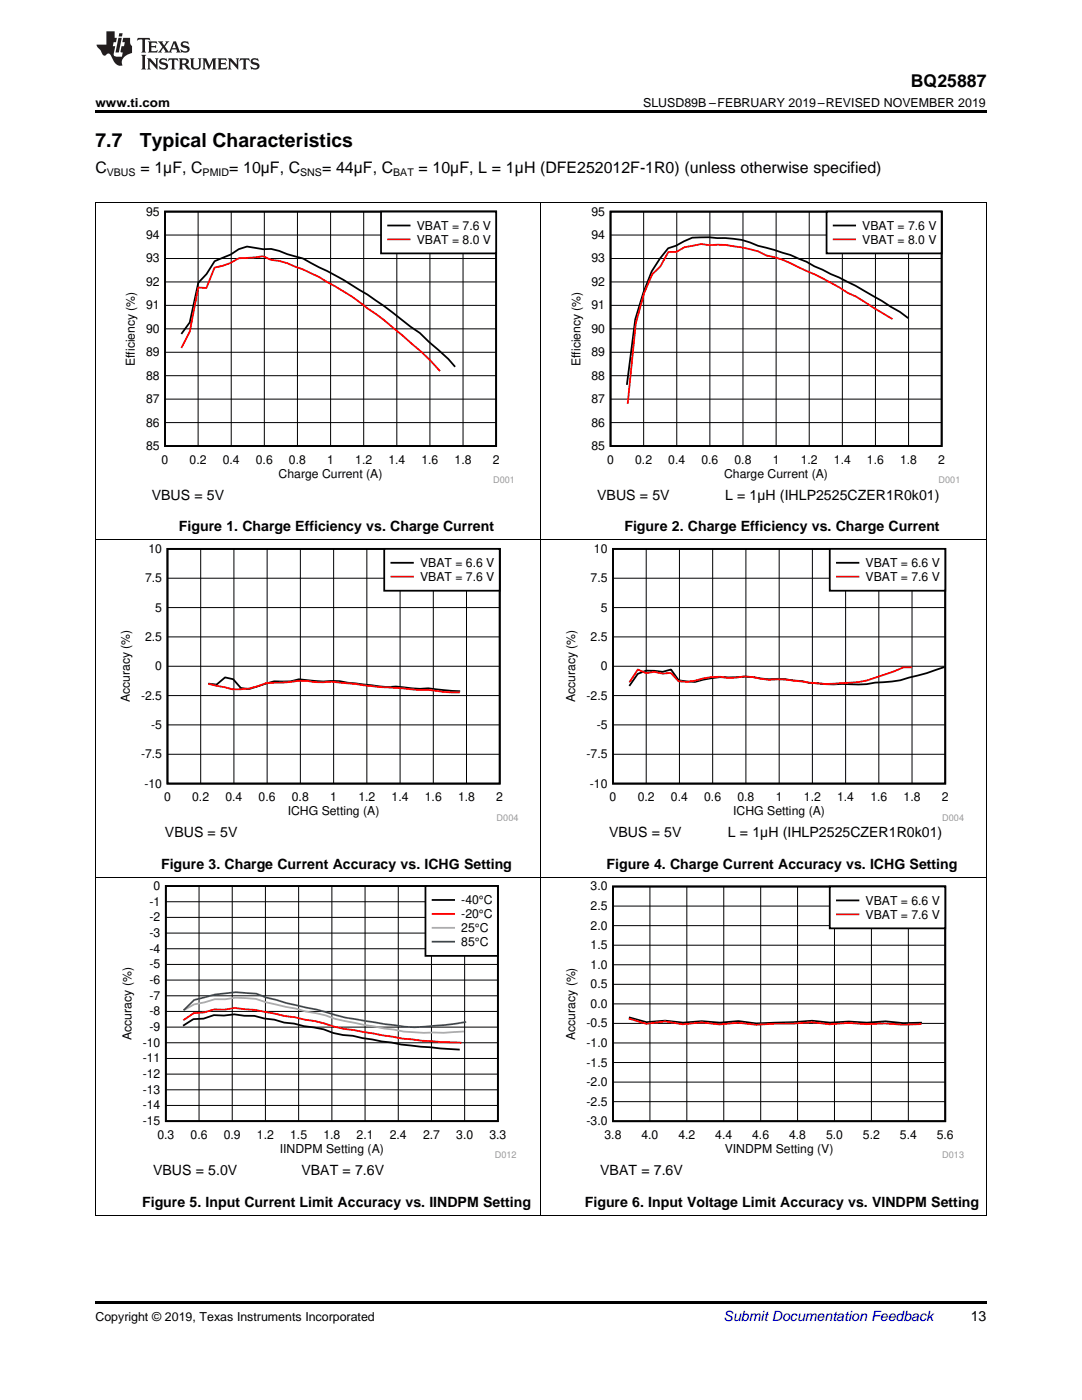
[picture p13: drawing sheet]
<svg xmlns="http://www.w3.org/2000/svg" width="216mm" height="279mm" viewBox="0 0 216 279" stroke-linecap="round" stroke-linejoin="round" font-family="sans-serif">
<defs><g id="words">
<g font-size="3.9">
<text x="19" y="29.3">7.7</text>
<text x="27.9" y="29.3">Typical Characteristics</text>
</g>
<text font-size="3.5" x="181.8" y="17.3">BQ25887</text>
<g font-size="3.2">
<text x="19" y="34.4">C</text>
<text x="28" y="34.4">= 1µF, C</text>
<text x="45.7" y="34.4">= 10µF, C</text>
<text x="64.3" y="34.4">= 44µF, C</text>
<text x="83.5" y="34.4">= 10µF, L = 1µH (DFE252012F-1R0) (unless otherwise specified)</text>
</g>
<g font-size="2.8">
<text x="30.3" y="99.7">VBUS = 5V</text>
<text x="119.2" y="99.7">VBUS = 5V</text>
<text x="144.7" y="99.7">L = 1µH (IHLP2525CZER1R0k01)</text>
<text x="35.7" y="106">Figure 1. Charge Efficiency vs. Charge Current</text>
<text x="124.6" y="106">Figure 2. Charge Efficiency vs. Charge Current</text>
<text x="32.9" y="167.1">VBUS = 5V</text>
<text x="121.5" y="167.1">VBUS = 5V</text>
<text x="145.2" y="167.1">L = 1µH (IHLP2525CZER1R0k01)</text>
<text x="32.1" y="173.4">Figure 3. Charge Current Accuracy vs. ICHG Setting</text>
<text x="121" y="173.4">Figure 4. Charge Current Accuracy vs. ICHG Setting</text>
<text x="30.6" y="234.5">VBUS = 5.0V</text>
<text x="60.1" y="234.5">VBAT = 7.6V</text>
<text x="119.8" y="234.5">VBAT = 7.6V</text>
<text x="28.4" y="240.8">Figure 5. Input Current Limit Accuracy vs. IINDPM Setting</text>
<text x="116.7" y="240.8">Figure 6. Input Voltage Limit Accuracy vs. VINDPM Setting</text>
<text x="193.7" y="263.6">13</text>
</g>
<text font-size="2.8" fill="#0000c8" x="144.4" y="263.6">Submit Documentation Feedback</text>
<g font-size="2.5">
<text x="19" y="21.4">www.ti.com</text>
<text x="128.3" y="21.4">SLUSD89B –FEBRUARY 2019–REVISED NOVEMBER 2019</text>
<text x="19" y="263.6">Copyright © 2019, Texas Instruments Incorporated</text>
</g>
<g font-size="2.4">
<text x="29.1" y="47.7">94</text>
<text x="29.1" y="43">95</text>
<text x="83.2" y="45.9">VBAT = 7.6 V</text>
<text x="118" y="47.7">94</text>
<text x="118" y="43">95</text>
<text x="172.1" y="45.9">VBAT = 7.6 V</text>
<text x="29.1" y="52.4">93</text>
<text x="83.2" y="48.6">VBAT = 8.0 V</text>
<text x="118" y="52.4">93</text>
<text x="172.1" y="48.6">VBAT = 8.0 V</text>
<text x="29.1" y="57.1">92</text>
<text x="118" y="57.1">92</text>
<text x="29.1" y="61.7">91</text>
<text x="118" y="61.7">91</text>
<text x="29.1" y="71.1">89</text>
<text x="29.1" y="66.4">90</text>
<text x="118" y="71.1">89</text>
<text x="118" y="66.4">90</text>
<text x="26.9" y="73" transform="rotate(-90 26.9 73)">Efficiency (%)</text>
<text x="29.1" y="75.8">88</text>
<text x="115.8" y="73" transform="rotate(-90 115.8 73)">Efficiency (%)</text>
<text x="118" y="75.8">88</text>
<text x="29.1" y="80.4">87</text>
<text x="118" y="80.4">87</text>
<text x="29.1" y="89.8">85</text>
<text x="29.1" y="85.1">86</text>
<text x="118" y="89.8">85</text>
<text x="118" y="85.1">86</text>
<text x="32.2" y="92.6">0</text>
<text x="37.8" y="92.6">0.2</text>
<text x="44.4" y="92.6">0.4</text>
<text x="51.1" y="92.6">0.6</text>
<text x="55.6" y="95.3">Charge Current (A)</text>
<text x="57.7" y="92.6">0.8</text>
<text x="65.3" y="92.6">1</text>
<text x="70.9" y="92.6">1.2</text>
<text x="77.5" y="92.6">1.4</text>
<text x="84.1" y="92.6">1.6</text>
<text x="90.7" y="92.6">1.8</text>
<text x="98.3" y="92.6">2</text>
<text x="121.1" y="92.6">0</text>
<text x="126.7" y="92.6">0.2</text>
<text x="133.3" y="92.6">0.4</text>
<text x="140" y="92.6">0.6</text>
<text x="144.5" y="95.3">Charge Current (A)</text>
<text x="146.6" y="92.6">0.8</text>
<text x="154.2" y="92.6">1</text>
<text x="159.8" y="92.6">1.2</text>
<text x="166.4" y="92.6">1.4</text>
<text x="173" y="92.6">1.6</text>
<text x="179.6" y="92.6">1.8</text>
<text x="187.2" y="92.6">2</text>
<text x="29.6" y="110.3">10</text>
<text x="83.8" y="113.2">VBAT = 6.6 V</text>
<text x="118.5" y="110.3">10</text>
<text x="172.7" y="113.2">VBAT = 6.6 V</text>
<text x="28.9" y="116.2">7.5</text>
<text x="83.8" y="115.9">VBAT = 7.6 V</text>
<text x="117.8" y="116.2">7.5</text>
<text x="172.7" y="115.9">VBAT = 7.6 V</text>
<text x="31" y="122.1">5</text>
<text x="119.9" y="122.1">5</text>
<text x="28.9" y="127.9">2.5</text>
<text x="117.8" y="127.9">2.5</text>
<text x="31" y="133.8">0</text>
<text x="119.9" y="133.8">0</text>
<text x="25.9" y="140.2" transform="rotate(-90 25.9 140.2)">Accuracy (%)</text>
<text x="28.1" y="139.6">-2.5</text>
<text x="114.8" y="140.2" transform="rotate(-90 114.8 140.2)">Accuracy (%)</text>
<text x="117" y="139.6">-2.5</text>
<text x="30.2" y="145.5">-5</text>
<text x="119.1" y="145.5">-5</text>
<text x="28.1" y="151.3">-7.5</text>
<text x="117" y="151.3">-7.5</text>
<text x="28.8" y="157.2">-10</text>
<text x="32.7" y="160">0</text>
<text x="38.3" y="160">0.2</text>
<text x="45" y="160">0.4</text>
<text x="51.6" y="160">0.6</text>
<text x="58.2" y="160">0.8</text>
<text x="65.9" y="160">1</text>
<text x="71.5" y="160">1.2</text>
<text x="78.1" y="160">1.4</text>
<text x="84.8" y="160">1.6</text>
<text x="91.4" y="160">1.8</text>
<text x="99" y="160">2</text>
<text x="117.7" y="157.2">-10</text>
<text x="121.6" y="160">0</text>
<text x="127.2" y="160">0.2</text>
<text x="133.9" y="160">0.4</text>
<text x="140.5" y="160">0.6</text>
<text x="147.1" y="160">0.8</text>
<text x="154.8" y="160">1</text>
<text x="160.4" y="160">1.2</text>
<text x="167" y="160">1.4</text>
<text x="173.7" y="160">1.6</text>
<text x="180.3" y="160">1.8</text>
<text x="187.9" y="160">2</text>
<text x="57.4" y="162.7">ICHG Setting (A)</text>
<text x="146.3" y="162.7">ICHG Setting (A)</text>
<text x="30.7" y="177.6">0</text>
<text x="117.8" y="177.7">3.0</text>
<text x="29.8" y="183.9">-2</text>
<text x="29.8" y="180.8">-1</text>
<text x="92" y="180.5">-40°C</text>
<text x="92" y="183.2">-20°C</text>
<text x="117.8" y="185.5">2.0</text>
<text x="117.8" y="181.6">2.5</text>
<text x="172.7" y="180.6">VBAT = 6.6 V</text>
<text x="172.7" y="183.3">VBAT = 7.6 V</text>
<text x="29.8" y="190.1">-4</text>
<text x="29.8" y="187">-3</text>
<text x="92" y="186">25°C</text>
<text x="92" y="188.8">85°C</text>
<text x="117.8" y="189.4">1.5</text>
<text x="29.8" y="196.4">-6</text>
<text x="29.8" y="193.3">-5</text>
<text x="117.8" y="197.2">0.5</text>
<text x="117.8" y="193.3">1.0</text>
<text x="29.8" y="202.7">-8</text>
<text x="29.8" y="199.5">-7</text>
<text x="117.8" y="201.1">0.0</text>
<text x="26.3" y="207.5" transform="rotate(-90 26.3 207.5)">Accuracy (%)</text>
<text x="28.5" y="208.9">-10</text>
<text x="29.8" y="205.8">-9</text>
<text x="114.8" y="207.6" transform="rotate(-90 114.8 207.6)">Accuracy (%)</text>
<text x="117" y="208.9">-1.0</text>
<text x="117" y="205">-0.5</text>
<text x="28.5" y="215.2">-12</text>
<text x="28.5" y="212">-11</text>
<text x="117" y="212.8">-1.5</text>
<text x="28.5" y="221.4">-14</text>
<text x="28.5" y="218.3">-13</text>
<text x="117" y="220.7">-2.5</text>
<text x="117" y="216.8">-2.0</text>
<text x="28.5" y="224.5">-15</text>
<text x="31.4" y="227.3">0.3</text>
<text x="38" y="227.3">0.6</text>
<text x="44.6" y="227.3">0.9</text>
<text x="51.3" y="227.3">1.2</text>
<text x="57.9" y="227.3">1.5</text>
<text x="64.5" y="227.3">1.8</text>
<text x="71.2" y="227.3">2.1</text>
<text x="77.8" y="227.3">2.4</text>
<text x="84.4" y="227.3">2.7</text>
<text x="91" y="227.3">3.0</text>
<text x="97.6" y="227.3">3.3</text>
<text x="117" y="224.6">-3.0</text>
<text x="120.6" y="227.3">3.8</text>
<text x="128" y="227.3">4.0</text>
<text x="135.4" y="227.3">4.2</text>
<text x="142.7" y="227.3">4.4</text>
<text x="150.1" y="227.3">4.6</text>
<text x="157.5" y="227.3">4.8</text>
<text x="164.8" y="227.3">5.0</text>
<text x="172.2" y="227.3">5.2</text>
<text x="179.6" y="227.3">5.4</text>
<text x="186.9" y="227.3">5.6</text>
<text x="55.8" y="230.1">IINDPM Setting (A)</text>
<text x="144.6" y="230.1">VINDPM Setting (V)</text>
</g>
<g font-size="2.1">
<text x="21.3" y="35.1">VBUS</text>
<text x="40.4" y="35.1">PMID</text>
<text x="59.9" y="35.1">SNS</text>
<text x="78.5" y="35.1">BAT</text>
</g>
<g font-size="1.8" fill="#999">
<text x="98.4" y="96.4">D001</text>
<text x="187.3" y="96.4">D001</text>
<text x="99.1" y="163.8">D004</text>
<text x="188" y="163.8">D004</text>
<text x="98.7" y="231.2">D012</text>
<text x="188" y="231.2">D013</text>
</g>
</g></defs>
<path d="M19 242.5l.2 .1zM196.7 242.5l.1 .1zM19 259.7h177.8v.5h-177.8z" fill="#000"/>
<path d="M19.1 175.2v67.4M107.9 175.2v67.4M196.8 175.2v67.4M19 242.5h177.8" fill="none" stroke="#000" stroke-width=".2"/>
<path d="M23.9 175.8h79.2v55.5h-79.2z" fill-rule="evenodd" fill="#fff"/>
<path d="M33.1 176.8h66.2v47h-66.2zM36.5 204.7l2.1-1.3 2-.1 2.1-.7 2 .1 2-.3 2.1 .3h2l1.9 .6 2 .2 2 .6 2 .2 1.9 .5 4 .6 1.9 .8 1.9 .4 2 .1 3.9 .7a122 122 0 0 0 17.4 2.1" fill="none" stroke="#000" stroke-width=".36"/>
<g fill="none" stroke="#000" stroke-width=".2">
<path d="M33.1 180h66.3M39.7 176.8v47M46.3 176.8v47M53 176.8v47M59.6 176.8v47M66.2 176.8v47M72.8 176.8v47M79.5 176.8v47M86.1 176.8v47M92.7 176.8v47M33.1 198.7h66.3M33.1 195.6h66.3"/>
<path d="M33.1 192.5h66.3M33.1 189.3h66.3M33.1 186.2h66.3M33.1 183.1h66.3M33.1 217.5h66.3M33.1 214.4h66.3M33.1 211.2h66.3M33.1 208.1h66.3M33.1 205h66.3M33.1 201.9h66.3M33.1 220.6h66.3"/>
</g>
<path d="M36.6 203.6l2-1.4 2.1-.1 2-.6h2.1l2-.3 4.1 .3 5.9 1.3 6 1 5.8 1.5 5.9 .9a103 103 0 0 0 17.6 1.9" fill="none" stroke="#f00" stroke-width=".36"/>
<path d="M36.6 201.6l2.1-1.1 2.1-.5 2.1-.6h2l2.1-.3 4.1 .2 1.9 .7 12 2.6a48.3 48.3 0 0 0 9.7 2.3 56.5 56.5 0 0 0 17.9 1" fill="none" stroke="#aaa" stroke-width=".36"/>
<path d="M36.6 201.6l2.1-2 4.2-1.1 4.2-.5 4 .3 2 .8 4 1.1 6 1.3a53 53 0 0 0 11.8 2.5l3.9 .6a22.6 22.6 0 0 0 8 .1l2.1-.1 4.1-.6" fill="none" stroke="#295c75" stroke-width=".36"/>
<path d="M84.9 176.8h14.4v14h-14.4z" fill-rule="evenodd" fill="#fff"/>
<path d="M84.9 176.8h14.4v14h-14.4zM86.3 179.6h4.3" fill="none" stroke="#000" stroke-width=".36"/>
<path d="M86.3 182.4h4.3" fill="none" stroke="#f00" stroke-width=".36"/>
<path d="M86.3 185.2h4.3" fill="none" stroke="#aaa" stroke-width=".36"/>
<path d="M86.3 187.9h4.3" fill="none" stroke="#295c75" stroke-width=".36"/>
<path d="M112.4 175.9h79.9v55.4h-79.9z" fill-rule="evenodd" fill="#fff"/>
<path d="M122.3 176.9h66.3v46.9h-66.3zM125.5 203l3.5 1 3.7-.3 3.6 .4 3.7-.3 3.6 .3 3.8-.3 3.5 .5 7.4-.3 3.7-.3 3.6 .4 3.7-.2 3.7 .2 3.7-.3 3.6 .4 3.7-.1" fill="none" stroke="#000" stroke-width=".36"/>
<g fill="none" stroke="#000" stroke-width=".2">
<path d="M129.7 176.9v46.9M137 176.9v46.9M144.4 176.9v46.9M151.8 176.9v46.9M159.1 176.9v46.9M166.5 176.9v46.9M173.9 176.9v46.9M181.3 176.9v46.9M122.3 196.4h66.3M122.3 192.5h66.3M122.3 188.6h66.3M122.3 184.7h66.3"/>
<path d="M122.3 180.8h66.3M122.3 219.9h66.3M122.3 216h66.3M122.3 212h66.3M122.3 208.1h66.3M122.3 204.2h66.3M122.3 200.3h66.3"/>
</g>
<path d="M125.5 203.3l3.4 1 3.8-.4 3.5 .5 3.8-.4 3.6 .4 3.7-.3 3.6 .4 7.4-.2 3.7-.3 3.6 .4 3.7-.3 3.6 .3 3.7-.2 3.6 .3 3.7-.1" fill="none" stroke="#f00" stroke-width=".36"/>
<path d="M165.6 176.9h23v8.4h-23z" fill-rule="evenodd" fill="#fff"/>
<path d="M165.6 176.9h23v8.4h-23zM167 179.7h4.3" fill="none" stroke="#000" stroke-width=".36"/>
<path d="M167 182.5h4.3" fill="none" stroke="#f00" stroke-width=".36"/>
<path d="M19.1 107.8v67.4M107.9 107.8v67.4M196.8 107.8v67.4M19 175.1h177.8" fill="none" stroke="#000" stroke-width=".2"/>
<path d="M23.5 108.6h79.9v55.3h-79.9z" fill-rule="evenodd" fill="#fff"/>
<path d="M33.4 109.5h66.3v46.9h-66.3zM41.6 136.4l1.6 .2 1.7-1.4 1.6 .4 1.6 1.7 1.6 .2 5-1.5h3.3l1.6-.4a41.2 41.2 0 0 0 8.2 .3l4.8 .7a28.6 28.6 0 0 0 6.4 .4 27.7 27.7 0 0 0 6.5 .4l6.3 .6" fill="none" stroke="#000" stroke-width=".36"/>
<g fill="none" stroke="#000" stroke-width=".2">
<path d="M33.4 115.4h66.3M40 109.5v46.9M46.7 109.5v46.9M53.3 109.5v46.9M59.9 109.5v46.9M66.6 109.5v46.9M73.2 109.5v46.9M79.8 109.5v46.9M86.5 109.5v46.9M93.1 109.5v46.9M33.4 138.8h66.3M33.4 133h66.3"/>
<path d="M33.4 127.1h66.3M33.4 121.3h66.3M33.4 150.5h66.3M33.4 144.7h66.3"/>
</g>
<path d="M41.6 136.5l3.2 .6a11.1 11.1 0 0 0 6.5-.1l1.7-.6 3.3-.2 3.3-.3h1.6l1.6 .2 3.3-.1 9.6 1.1 8.1 .6h1.6a32.3 32.3 0 0 0 6.4 .5" fill="none" stroke="#f00" stroke-width=".36"/>
<path d="M76.7 109.5h23v8.4h-23z" fill-rule="evenodd" fill="#fff"/>
<path d="M76.7 109.5h23v8.4h-23zM78.1 112.3h4.3" fill="none" stroke="#000" stroke-width=".36"/>
<path d="M78.1 115.1h4.3" fill="none" stroke="#f00" stroke-width=".36"/>
<path d="M112.4 108.6h79.9v55.3h-79.9z" fill-rule="evenodd" fill="#fff"/>
<path d="M122.3 109.5h66.3v46.9h-66.3zM188.4 133.1a66.6 66.6 0 0 1-10.5 2.9l-3.3 .2a22.2 22.2 0 0 1-6.6 .3 28.2 28.2 0 0 1-8-.6l-3.3-.3h-3.2l-4.9-.6-3.3 .2a18.5 18.5 0 0 0-6.6 .9l-3.3-.3-1.5-2.2-1.7 .5-3.3-.3-1.6 .7-1.7 2.4" fill="none" stroke="#000" stroke-width=".36"/>
<g fill="none" stroke="#000" stroke-width=".2">
<path d="M122.3 115.4h66.3M128.9 109.5v46.9M135.6 109.5v46.9M142.2 109.5v46.9M148.8 109.5v46.9M155.5 109.5v46.9M162.1 109.5v46.9M168.7 109.5v46.9M175.4 109.5v46.9M182 109.5v46.9M122.3 138.8h66.3M122.3 133h66.3"/>
<path d="M122.3 127.1h66.3M122.3 121.3h66.3M122.3 150.5h66.3M122.3 144.7h66.3"/>
</g>
<path d="M181.9 133.2h-1.6l-3.7 1.4a20.4 20.4 0 0 1-8.5 1.7 38.5 38.5 0 0 1-9.8-.5l-1.6-.2-3.3 .1-4.8-.7-3.3 .3a12.6 12.6 0 0 0-6.6 .5l-1.7 .3-1.6-.1-1.5-1.7-1.7 .1-1.6-.3-1.7 .2-1.6-.7-1.7 2.6" fill="none" stroke="#f00" stroke-width=".36"/>
<path d="M165.6 109.5h23v8.4h-23z" fill-rule="evenodd" fill="#fff"/>
<path d="M165.6 109.5h23v8.4h-23zM167 112.3h4.3" fill="none" stroke="#000" stroke-width=".36"/>
<path d="M167 115.1h4.3" fill="none" stroke="#f00" stroke-width=".36"/>
<path d="M19.1 40.4v67.4M107.9 40.4v67.4M196.8 40.4v67.4M19 107.8h177.8" fill="none" stroke="#000" stroke-width=".2"/>
<path d="M24.5 41.3h77.9v55.2h-77.9z" fill-rule="evenodd" fill="#fff"/>
<path d="M32.9 42.2h66.1v46.8h-66.1zM36.2 66.6l1.7-2.3 1.7-7.9 1.6-1.7 1.6-2.6 3.2-1.3 1.6-1.1 1.7-.5 3.2 .5h1.6l1.6 .4 1.6 .6 3.2 .9 1.6 .9a101.7 101.7 0 0 1 19.8 12.7l1.9 1.3 5.7 5.1 1.3 1.6" fill="none" stroke="#000" stroke-width=".36"/>
<g fill="none" stroke="#000" stroke-width=".2">
<path d="M32.9 56.3h66.1M32.9 51.6h66.1M32.9 46.9h66.1M39.5 42.2v46.8M46.1 42.2v46.8M52.7 42.2v46.8M59.4 42.2v46.8M66 42.2v46.8M72.6 42.2v46.8M79.2 42.2v46.8M85.8 42.2v46.8M92.4 42.2v46.8"/>
<path d="M32.9 79.7h66.1M32.9 75h66.1M32.9 70.3h66.1M32.9 65.6h66.1M32.9 60.9h66.1M32.9 84.3h66.1"/>
</g>
<path d="M36.2 69.4l1.7-3.2 1.7-8.8 1.6 .1 1.6-4.1 1.6-.3 1.6-.6 1.6-1 4.9-.4 1.6 .8 1.6 .2a51.5 51.5 0 0 1 12.8 6l3.2 2.2a131.5 131.5 0 0 1 14.3 11.8l1.8 2" fill="none" stroke="#f00" stroke-width=".36"/>
<path d="M76 42.2h23v8.4h-23z" fill-rule="evenodd" fill="#fff"/>
<path d="M76 42.2h23v8.4h-23zM77.5 45h4.2" fill="none" stroke="#000" stroke-width=".36"/>
<path d="M77.5 47.8h4.2" fill="none" stroke="#f00" stroke-width=".36"/>
<path d="M113.4 41.3h77.9v55.2h-77.9z" fill-rule="evenodd" fill="#fff"/>
<path d="M121.8 42.2h66.1v46.8h-66.1zM181.2 63.5l-1.6-1.2a137.7 137.7 0 0 0-15.5-8.5l-1.6-.6a40.3 40.3 0 0 0-8-3.3l-3.3-.9a15.3 15.3 0 0 0-8.1-1.5l-1.6-.2-3.4 .1-3.2 1.6-1.6 .6-1.6 2-1.7 2.5-1.6 4.3-1.6 5.3-1.7 13.1" fill="none" stroke="#000" stroke-width=".36"/>
<g fill="none" stroke="#000" stroke-width=".2">
<path d="M121.8 56.3h66.1M121.8 51.6h66.1M121.8 46.9h66.1M128.4 42.2v46.8M135 42.2v46.8M141.6 42.2v46.8M148.3 42.2v46.8M154.9 42.2v46.8M161.5 42.2v46.8M168.1 42.2v46.8M174.7 42.2v46.8M181.3 42.2v46.8"/>
<path d="M121.8 79.7h66.1M121.8 75h66.1M121.8 70.3h66.1M121.8 65.6h66.1M121.8 60.9h66.1M121.8 84.3h66.1"/>
</g>
<path d="M178.1 63.7l-7.3-4.5-1.6-.7-1.7-1.1-3.3-1.8-3.2-1.5a30.5 30.5 0 0 0-8.1-3.1l-1.6-.8-3.2-.8a20.1 20.1 0 0 0-6.6-.5l-1.6-.2-3.3 .6-1.7 1h-1.5l-1.6 2.9-1.7 1.6-1.6 3.7-1.6 6-1.7 16.1" fill="none" stroke="#f00" stroke-width=".36"/>
<path d="M164.9 42.2h23v8.4h-23z" fill-rule="evenodd" fill="#fff"/>
<path d="M164.9 42.2h23v8.4h-23zM166.4 45h4.2" fill="none" stroke="#000" stroke-width=".36"/>
<path d="M166.4 47.8h4.2" fill="none" stroke="#f00" stroke-width=".36"/>
<path d="M19 40.4h177.8" fill="none" stroke="#000" stroke-width=".2"/>
<path d="M19 22h177.8v.5h-177.8z" fill="#000"/>
<g fill="#231f20">
<path d="M27.5 7.6l-.1 .5 .4-.2h.6v.1v2.1l-.2 .4h1l-.3-.4v-2.1l.1-.1h.5l.5 .2-.2-.5zM29.5 8.3l.2 .3v1.5l-.2 .4h1.8l.2-.6a1.04 1.04 0 0 1-1.3 .2v-.7h.6l.3 .2v-.6l-.3 .2h-.6v-.6l.8-.1 .4 .3-.2-.5zM31.5 8.3l.9 1.1-.9 1.1h.8l-.2-.2 .5-.7 .4 .7-.2 .2h1.5l-.1-.2 .1-.4h.9l.1 .4-.2 .2h1l-.3-.3-.7-1.9h-.5l-.9 2-.8-1 .9-1h-.8l.1 .3-.3 .5-.4-.6 .2-.2zM34.7 8.6l.4 1h-.7zM36.3 8.4a.63 .63 0 0 0-.2 .7 .63 .63 0 0 0 .6 .4l.6 .2 .1 .2a.75 .75 0 0 1-.7 .4 .75 .75 0 0 1-.6-.5l.1 .7 .1-.1a1.11 1.11 0 0 0 1.5-.6 1.13 1.13 0 0 0-1.2-.8l-.1-.4a1.04 1.04 0 0 1 1.2 .2l-.2-.5-.1 .1-.5-.2zM28.2 10.9l.2 .4v2.2l-.2 .4h1l-.3-.4v-2.2l.3-.4zM29.3 11.6l.3 .4v1.5l-.3 .4h.8l-.2-.4v-1.3l1.5 1.7v-1.9l.2-.4h-.7l.2 .4v.9l-1.1-1.3zM32 11.8a.62 .62 0 0 0-.2 .7 .62 .62 0 0 0 .6 .4l.6 .1 .1 .3a.76 .76 0 0 1-.7 .3 .76 .76 0 0 1-.6-.4l.1 .7 .1-.1a1.11 1.11 0 0 0 1.5-.6 1.13 1.13 0 0 0-1.2-.8l-.1-.4a1.04 1.04 0 0 1 1.2 .2l-.2-.6-.1 .1-.5-.1zM33.7 11.6l-.2 .6a.61 .61 0 0 1 .8-.3v1.6l-.2 .4h.9l-.2-.4v-1.6a.63 .63 0 0 1 .8 .3l-.2-.6zM35.6 11.6l.3 .4v1.5l-.3 .4h1l-.2-.2v-.8l.5 .2a.76 .76 0 0 0 1.2 .7l-1-1a.58 .58 0 0 0 .6-.5 .58 .58 0 0 0-.5-.6zM36.4 11.9h.1a.45 .45 0 0 1 .5 .1 .45 .45 0 0 1 .1 .5l-.7 .2zM37.9 11.6l.2 .2a2.17 2.17 0 0 0 .3 1.9 .99 .99 0 0 0 1.6-.6v-1.1l.2-.4h-.7l.2 .2a1.92 1.92 0 0 1-.2 1.8 .6 .6 0 0 1-.9-.5v-1.1l.2-.4zM40.4 11.6l.2 .4v1.5l-.2 .4h.7l-.2-.4v-1.4l.8 1.8 .8-1.8v1.4l-.2 .4h.9l-.2-.4v-1.5l.2-.4h-.8l-.6 1.5-.6-1.5zM43.4 11.6l.2 .4v1.5l-.2 .4h1.8l.2-.6a1.04 1.04 0 0 1-1.3 .1v-.6h.5l.4 .2v-.6l-.4 .2h-.5v-.7h.8l.3 .3-.1-.6zM45.5 11.6l.2 .4v1.5l-.2 .4h.7l-.2-.4v-1.3l1.5 1.7v-1.9l.2-.4h-.7l.2 .4v.9l-1.1-1.3zM47.9 11.6l-.1 .6a.61 .61 0 0 1 .8-.3v1.6l-.3 .4h1l-.3-.4 .1-1.6a.63 .63 0 0 1 .7 .3l-.1-.6zM50.2 11.8a.62 .62 0 0 0-.2 .7 .62 .62 0 0 0 .6 .4l.6 .1 .2 .3a.76 .76 0 0 1-.8 .3 .76 .76 0 0 1-.6-.4l.1 .7 .2-.1a1.11 1.11 0 0 0 1.5-.6 1.13 1.13 0 0 0-1.3-.8l-.1-.4a1.04 1.04 0 0 1 1.2 .2l-.1-.6-.2 .1-.5-.1z"/>
<path d="M21.2 6.3v2.6h-1.9l.1 .4 .7 .9a.91 .91 0 0 0 1 .8 .56 .56 0 0 1 .5-.3 .56 .56 0 0 1 .5 .3l.4 .8a1.53 1.53 0 0 0 1.9 1.2 1.54 1.54 0 0 1 1-2.1l.9-.3v-1.4a1.52 1.52 0 0 1-.3-1.6h-1.4l-.2 .8h.5l-.2 .8h-.4l-.2 1v.2l.4 .1-.2 .8a1.93 1.93 0 0 1-1.6-.3l.3-1.8h-.5l.2-.8h.4l.2-.8h-.4v-1.3zM23.6 7.6l-.6 2.9h.7l.6-2.9zM23.8 6.6l-.1 .7h.6l.2-.7z"/>
</g>
<use href="#words"/>
</svg>
